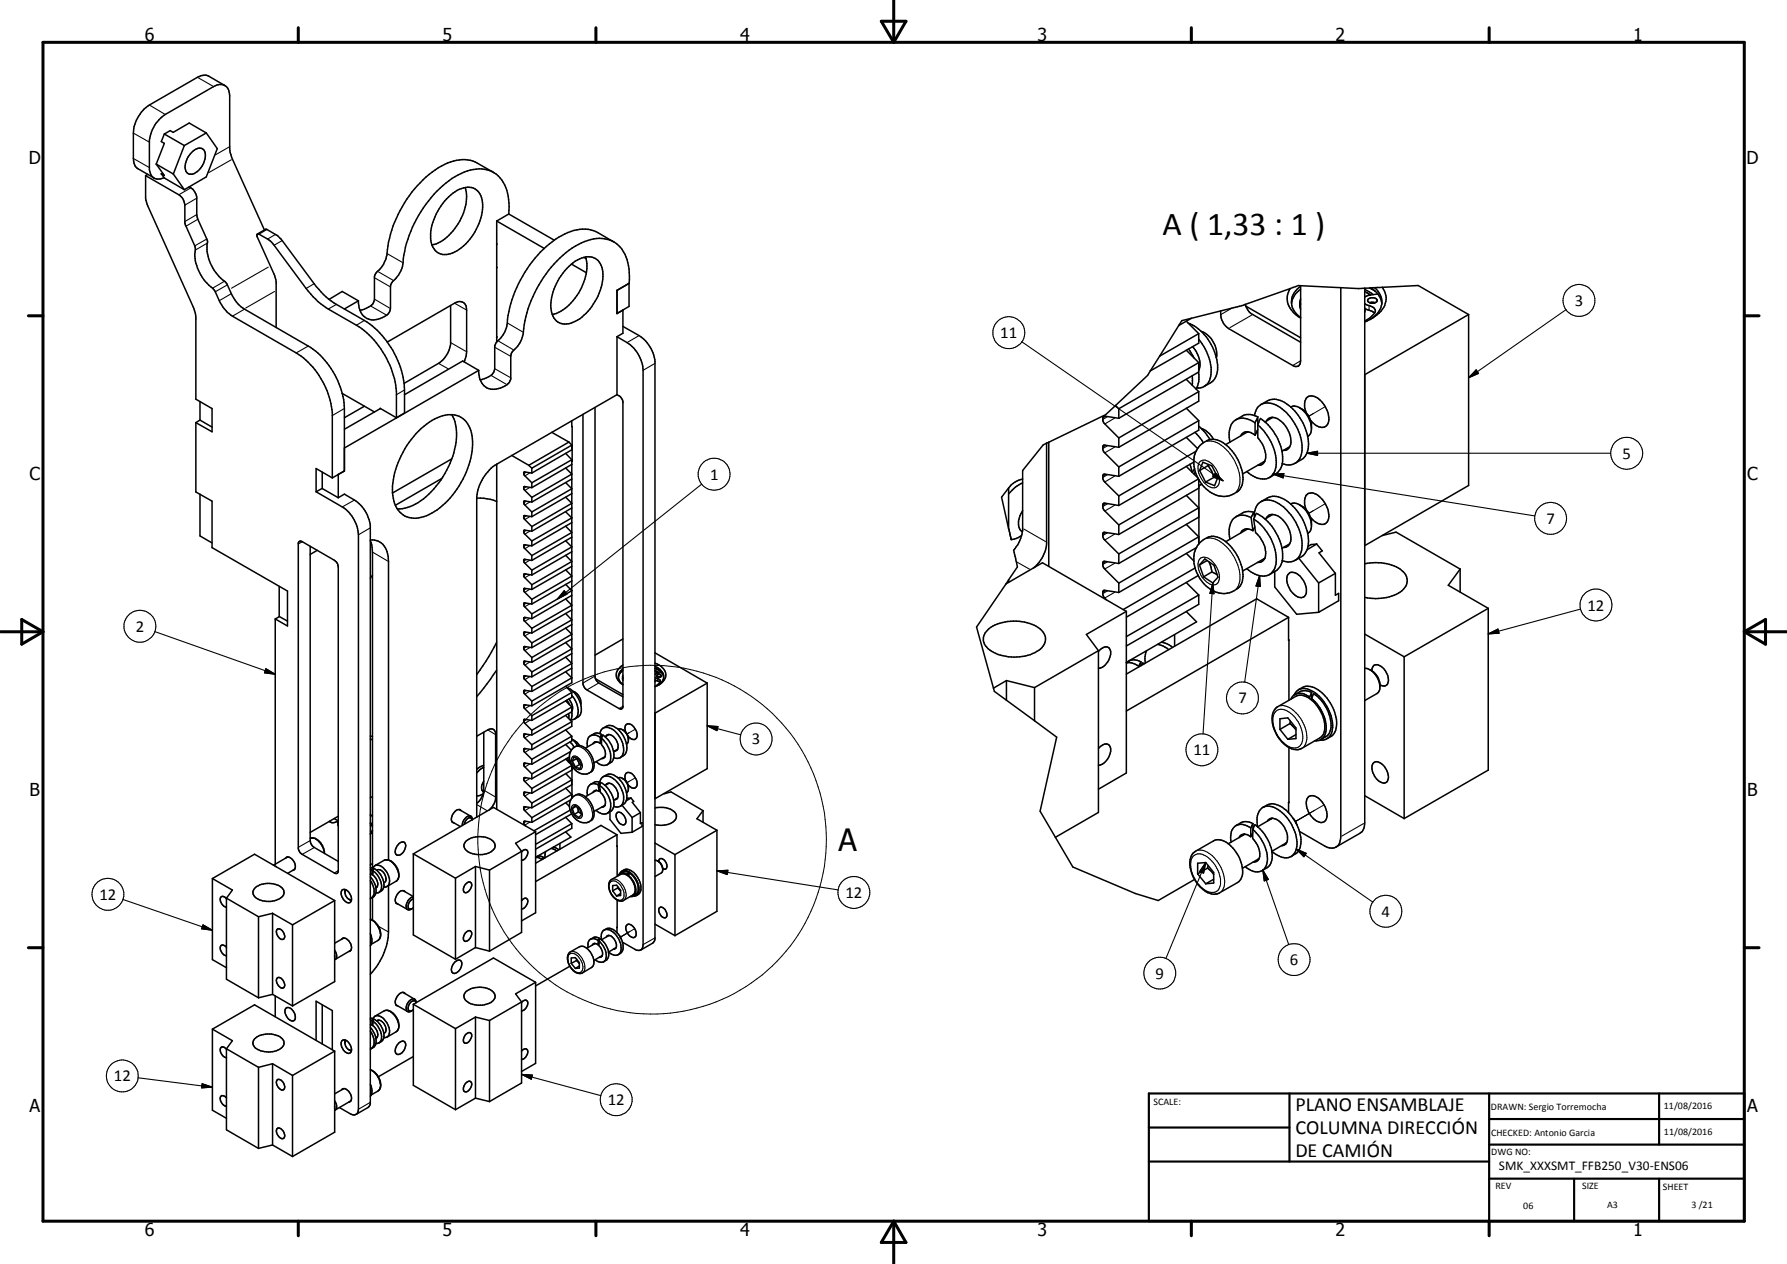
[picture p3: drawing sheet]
<svg xmlns="http://www.w3.org/2000/svg" width="420mm" height="297mm" viewBox="0 0 420 297" stroke-linecap="round" stroke-linejoin="round" font-family="sans-serif">
<defs><g id="words">
<text font-size="7.9" x="273.3" y="55.1">A ( 1,33 : 1 )</text>
<text font-size="7.2" x="197.1" y="199.9">A</text>
<g font-size="4.7">
<text x="304.6" y="261.1">PLANO ENSAMBLAJE</text>
<text x="304.6" y="266.5">COLUMNA DIRECCIÓN</text>
<text x="304.6" y="271.9">DE CAMIÓN</text>
</g>
<g font-size="4.2">
<text x="34" y="9.6">6</text>
<text x="104" y="9.6">5</text>
<text x="174" y="9.6">4</text>
<text x="244" y="9.6">3</text>
<text x="314" y="9.6">2</text>
<text x="384" y="9.6">1</text>
<text x="6.8" y="38.7">D</text>
<text x="410.6" y="38.7">D</text>
<text x="7" y="112.9">C</text>
<text x="410.8" y="112.9">C</text>
<text x="7" y="187.1">B</text>
<text x="410.8" y="187.1">B</text>
<text x="7" y="261.4">A</text>
<text x="410.8" y="261.4">A</text>
<text x="34" y="290.4">6</text>
<text x="104" y="290.4">5</text>
<text x="174" y="290.4">4</text>
<text x="244" y="290.4">3</text>
<text x="314" y="290.4">2</text>
<text x="384" y="290.4">1</text>
</g>
<g font-size="3.9">
<text x="370.3" y="71.9">3</text>
<text x="235.2" y="79.5">11</text>
<text x="381.5" y="107.8">5</text>
<text x="167" y="112.7">1</text>
<text x="363.6" y="123.1">7</text>
<text x="373.2" y="143.5">12</text>
<text x="32" y="148.5">2</text>
<text x="291.2" y="165.3">7</text>
<text x="176.8" y="174.9">3</text>
<text x="280.6" y="177.5">11</text>
<text x="23.4" y="211.5">12</text>
<text x="198.8" y="211">12</text>
<text x="324.9" y="215.4">4</text>
<text x="303.3" y="226.8">6</text>
<text x="271.7" y="230">9</text>
<text x="26.8" y="254.1">12</text>
<text x="142.9" y="259.7">12</text>
</g>
<text font-size="3.1" x="352.4" y="275">SMK_XXXSMT_FFB250_V30-ENS06</text>
<g font-size="2.4">
<text x="271.2" y="259.7">SCALE:</text>
<text x="350.6" y="260.8">DRAWN: Sergio Torremocha</text>
<text x="391.2" y="260.6">11/08/2016</text>
<text x="350.6" y="267">CHECKED: Antonio Garcia</text>
<text x="391.2" y="266.7">11/08/2016</text>
<text x="350.6" y="271.4">DWG NO:</text>
<text x="351.6" y="279.3">REV</text>
<text x="372" y="279.4">SIZE</text>
<text x="391" y="279.6">SHEET</text>
<text x="358.1" y="284.1">06</text>
<text x="377.9" y="283.8">A3</text>
<text x="397.7" y="283.8">3 /21</text>
</g>
</g></defs>
<g fill="none" stroke="#000" stroke-width=".24">
<path d="M311.6 95.5l-3.9 2.3 1.1-.6M311.6 118.4l-3.9 2.2 1.1-.6M149.4 171.4l-2 1.1 .6-.3M87.6 195.6l-.5-.3 .5 .3M149.4 182.8l-2 1.1 .6-.3M308 191.1l-3.4 2M311.3 189.1l-6.7 3.9M147.6 219.2l-1.7 1M148.1 218.9l-2.2 1.3M149.3 218.2l-3.4 2"/>
<circle cx="153.3" cy="197.3" r="41"/>
</g>
<g fill="none" stroke="#000" stroke-width=".35">
<path d="M36.7 38.6l1.9 2.6-.7-.3M36.7 38.6l4.1 2.3M38.6 31.5l-.7 1.8 .7 .4-1.9 4.9M38.6 31.5l4.7 2.7M43.3 34.2l-2.5 6.7M45 35.9a1.97 1.97 0 0 1 2.9-.7 3.9 3.9 0 0 1-1 4.6 2.28 2.28 0 0 1-2.8 .9 2.89 2.89 0 0 1-.1-3.4zM48.5 31.2l-4-2.3-3.8 2.2-.7-.4-1.4 .8M48.5 31.2l2.6 3.7-2.6 6.7-5.2 3M48.5 31.2l-5.2 3M52.9 20.1l-4.4-2.4a3.4 3.4 0 0 0-2.1 .5l-11.3 6.5a8.6 8.6 0 0 0-3.7 6.5v6a2.71 2.71 0 0 0 1.1 2.5l3.7 2.1M34.2 41.3l7.8 4.5a3.2 3.2 0 0 1 1.5 2.4v4.4l2.3 5.2 .2 .7a9.9 9.9 0 0 0 4.2 9.4l1.4 2.8a8.8 8.8 0 0 0 3 3.6l15 8.6a18.9 18.9 0 0 1 8.5 14v15.4M34.2 41.3v5.4l.4 1.3 10.8 24.1 .5 1.5 .1 .9v19.3l3.9 2.2v5.5l-3.9-2.2"/>
<path d="M34.7 41l-.5 .3M37.9 40.9h.5M37.9 40.9l.7 .9 4.7 2.8M38.6 41.8a2.2 2.2 0 0 1-3.5-1.9v-7a8.4 8.4 0 0 1 3.8-6l11.3-6.5a2.26 2.26 0 0 1 2.4-.4 2.26 2.26 0 0 1 1.4 2.1l.1 13.8 .5 1.5 7.6 16.7M40.8 40.9l2.5 3.7M44.5 43.9a3.4 3.4 0 0 1 1.8 2.4v4.7l2.5 5.7a10.2 10.2 0 0 0 4.2 9.6l1.4 2.7a8.1 8.1 0 0 0 3.1 3.6l15 8.7a18.8 18.8 0 0 1 8 11.2M60.5 55h.4l2 1.2 1 .7 8.1 10.9a17.3 17.3 0 0 0 5.2 4.8l6.6 3.8a21.2 21.2 0 0 1 9.4 15.6v6.2M60.5 55l2.1-1.1 2.8 1.6 1 1.1 7.5 10.1a17.6 17.6 0 0 0 5.2 4.8l6.6 3.8a20.9 20.9 0 0 1 9.4 16.4v5.4l-1.9 1.1M60.5 55v.7l3.9 8.7 .4 1.3 .1 11.3M105 46.8a6.7 6.7 0 0 1 5.9-2.7 4.1 4.1 0 0 1 2.6 4.6 13.1 13.1 0 0 1-7 10.7 3.5 3.5 0 0 1-5.3-3.4 13.6 13.6 0 0 1 3.8-9.2zM109.4 44.1a11.5 11.5 0 0 1-2.5 9.6 9.3 9.3 0 0 1-5.4 3.9M116 40.5l-3.7-2.1a7.8 7.8 0 0 0-7.8 .3 27 27 0 0 0-13.5 20.9 7.4 7.4 0 0 1-2.6 4.5l-.4 .9v5.5l-.2 .7-.5 .6-.7 .4-1 .5-1 .2"/>
<path d="M116.8 51.9l11.2 6.5M116.8 51.9v28.4M119.6 50.3a11.3 11.3 0 0 0-2.1-8.5 6.8 6.8 0 0 0-7.6-1.6 22.7 22.7 0 0 0-11.5 10.4 26.3 26.3 0 0 0-3.8 12 9.3 9.3 0 0 1-2.5 3.9l-.3 .7v5.3a2.61 2.61 0 0 1-1.9 2.1 3.6 3.6 0 0 1-3.9 .1 3.6 3.6 0 0 1-1.7-3.4v-.6M119.6 50.3l10.7 6.1M119.6 50.3l-2.8 1.6M144.3 56.9l-3.8-2.2a8.1 8.1 0 0 0-7.7 .3 26.6 26.6 0 0 0-12.4 15.4 32.7 32.7 0 0 0-1.4 6.7 8.8 8.8 0 0 1-2.4 3.5l-.3 .8v5.2a2.61 2.61 0 0 1-1.9 2.2l-1.5 .5M77.4 70.4l3.1-1.9 3.8 2.2M84.3 70.7l-3.3 1.9M105.9 71.8v9.1a6.6 6.6 0 0 1-2.8 4.5l-8.1 4.7M134.4 62.1l3.5 2M137.3 60.5l.5 .2M137.3 60.5a11.9 11.9 0 0 0-7.1 7.4 8.9 8.9 0 0 0-.3 6"/>
<path d="M137.3 60.5a3.4 3.4 0 0 1 4.4 3.3 13.1 13.1 0 0 1-6.5 11.7 3.5 3.5 0 0 1-5.3-1.6M137.7 60.4a9.3 9.3 0 0 1-1 7.2 11 11 0 0 1-6.8 6.3M145.1 79.1a10.3 10.3 0 0 1 4.5 3.5 8.4 8.4 0 0 1 1.6 4.4v135a1.16 1.16 0 0 1-.6 1.2 1.16 1.16 0 0 1-1.3-.1l-3-1.7M145.1 79.1v13.7M146.5 76.7l3.8 2.2a8.4 8.4 0 0 1 3.7 6v135.7l-.1 .5-.4 .5-2.8 1.7M146.5 72.9v5.4l-1.4 .8M147.9 66.6l-2.8 1.6v5.5l1.4-.8M147.9 66.6v5.4l-2.8 1.7M147.9 66.6a10.2 10.2 0 0 0-2.9-9.3 7.9 7.9 0 0 0-8.3-.2 26.8 26.8 0 0 0-13.3 18.3l-.1 .9a7.9 7.9 0 0 1-2.8 6.3l-.4 1-.1 5.6a4.4 4.4 0 0 1-4.2 2.3 3.7 3.7 0 0 1-3.2-3.9v-.6M277.1 76.5l-4.4 7.2M278.9 75.5l2.9 2.9M279.4 75.9a11.8 11.8 0 0 1 6.8 11.5l-.7 1.8a5.9 5.9 0 0 1-2.4 1.6"/>
<path d="M280.1 74.8l-2.2 .6-.8 1.1M280.1 74.8l-3 1.7M281.8 78.4v2.2l-11.3 6.6M281.8 78.4l-9.1 5.3M281.8 79.7a10.7 10.7 0 0 1 2.6 9.7 2.97 2.97 0 0 1-3.1 1.8M282.4 77.9a5.8 5.8 0 0 1 3.6 6.2M287 73.1l-6.9 1.7M292.8 71.5l-5.8 1.6M292.8 71.5l.1 .4M292.9 71.9l.5 1 .8 .8 11.6 6.7M292.9 71.9l12.9 7.5M303.3 67.8l-10.5 3.7"/>
<path d="M303.3 67.8a4.4 4.4 0 0 0 1 5.9l1.5 1M305.8 67.1l9.4 .5M305.8 67.1v17.7a1.14 1.14 0 0 1-.5 1.2 1.14 1.14 0 0 1-1.4-.1l-15-8.7a4.3 4.3 0 0 1-1.9-4.1M305.8 67.1h-.5l-2 .7M305.8 67.2a4.3 4.3 0 0 0 0 7.5M305.8 67.9a5.2 5.2 0 0 0-2.2 3.4M305.8 70.3l-.2 .8 .2 1.6M305.8 71.4l-.2 .7M315.2 67.6l5.7 .1M315.2 67.6v129a2.32 2.32 0 0 1-1.1 2.5 2.32 2.32 0 0 1-2.7-.3l-5.9-3.4M320.9 67.7v125.7a2.73 2.73 0 0 1-1.2 2.4l-5.6 3.3M320.9 68l2 1.2"/>
<path d="M320.9 68.5l.4 .2M320.9 72.5v.9M320.9 71.4l.7 .4a1.8 1.8 0 0 1 1.8 1.4l-.2 .4-1 1-1.3 .8M320.9 72.4l1.6 .7 .7 .5M321.3 68.7l.8 .6M321.3 68.7l.9 .6M321.6 70.4a1.39 1.39 0 0 1 2.2 .1l-.3 .5a1.47 1.47 0 0 1-1.9-.2zM322 67.7h-1.1M322 67.7l1.4 .8M322.1 71.2l.4-.2 .8 .2M322.4 67.6l-.4 .1M322.4 67.6a5.1 5.1 0 0 1 2.5 3.7"/>
<path d="M323.2 67.6h-.8M323.2 67.6a4.2 4.2 0 0 1-.5 7.1l-.6 .4M323.9 69.1l-2.1 .3-.9 .4M325 67.5l-1.8 .1M325 67.5l8.4-.4 11.9 6.8M325 67.5a4.5 4.5 0 0 1-1.2 6.5l-1 .7-1.9 1M345.3 73.9v40.2l-24.4 14.1M345.3 73.9l-24.4 14.2M46 99.3v16.3l3.9 2.2v10.9l17.7 10.2v8.2l-2.9-1.6M47 98.7l-1 .6M47 94.4v4.3M47 98.7l2.9 1.7"/>
<path d="M80.5 92.5l.3 1.4 .2 2.1v14.7M80.5 92.5l7.5 4.3M85.7 95.5l-4.7 2.7M89.4 96.1l3.8 2.1M89.4 96l-8.4 4.9M91 80.4l15.9-9.2a1.74 1.74 0 0 1 2-.1 1.74 1.74 0 0 1 .8 1.8v9.8l-.6 2.3M106.2 97.5a10.7 10.7 0 0 1 .7 8.1 20.4 20.4 0 0 1-9.8 13.2l-1.9 .6-1.8 .2M112.6 87l-31.6 18.3M112.6 87l-3.8-2.2-13.7 8M134.4 98.8v9.7M139.9 95.8v63.3l.1 .5M145.1 92.8l.8 .5 .6 1.1v71.8l-.4 .4-.6-.1-7.5-4.4-.7-.7-.2-.7v-63.3"/>
<path d="M145.1 92.8l-28.3 16.3M262.3 95.3l-2.3 2.2-13.4 6.4M262.3 95.3l.7 .8M263 98.3l-3.6-.5a1.41 1.41 0 0 0 .2 1.6l3.4 3.5M263 96.1v2.2M270.5 87.2l-.7 1-7.5 7.1M272.7 83.7l-2.2 3.5M278.9 82.3l2.9 2.9M278.9 89.2l2.9 2.8M278.9 95.9l2.9 2.9M279.4 82l1.3 2.1M280.3 88.3v2.3"/>
<path d="M280.4 81.4a5.7 5.7 0 0 1 1.4 5.6M281.8 87.5a5.6 5.6 0 0 1-.6 3.9M281.8 85.2l-18.8 10.9M281.8 85.2v2.2l-18.8 10.9M281.8 92v2.3l-18.8 10.8M281.8 98.8v2.3l-18.8 10.8M281.8 92l-18.8 10.9M281.8 98.8l-18.8 10.9M281.9 86.9l-.1 .1M295 97.7a3.1 3.1 0 0 1 4.5-2.7 12.1 12.1 0 0 1 6.6 10.8l-.5 1.9-1.1 1.2M295.1 99.4a3.9 3.9 0 0 0-4.7-.6 4.4 4.4 0 0 0-1.3 4.5l.1 .6M295.1 99.4v2.9"/>
<path d="M295.7 99.9v3a6 6 0 0 1 1.7 5.4l-.8 .9-.9 .1M295.7 99.9l.7-1.6a11.7 11.7 0 0 1 5 11.1l-.3 .8a4.9 4.9 0 0 1-2.6 2M295.7 98v1.8M295.7 98l-.6 1.4M295.7 99.9a11.4 11.4 0 0 1 4.2 10.3 3.1 3.1 0 0 1-4.8 1.9l-2-1.3M295.7 98a3.9 3.9 0 0 0-3.6-.3l-1.5 .9M296.5 95a4.6 4.6 0 0 1 6.5 .2l.5 .4M299.2 98.1a5.6 5.6 0 0 1 4.1 4.2 2.67 2.67 0 0 1-.9 3.5h-.6M299.2 98.1l-.8 .2-.6 .6M299.2 98.1l-1.8 1M303.5 95.6a13.1 13.1 0 0 1 4 7M303.5 95.6a2.75 2.75 0 0 1 3.2 1.2 6.4 6.4 0 0 1 1.6 3.7"/>
<path d="M305.5 95.8a4.8 4.8 0 0 1 2.4 6.4l-.4 .4M307.1 96.9a2.82 2.82 0 0 1 .7-3.8 3.9 3.9 0 0 1 3.8 2.4 3.9 3.9 0 0 1 .3 4.6 2.57 2.57 0 0 1-3.5-1l-.3-.3M47 116.1v9.8l2.9 1.7M74.3 115.6l6.2 3.5a8.4 8.4 0 0 1 3.8 6.5v135a1.16 1.16 0 0 1-.6 1.3 1.16 1.16 0 0 1-1.3-.2l-2.6-1.4M75.8 114.8l-1.5 .8M75.8 111v3.8l3.7 2.2M78.1 112.3l-3.8-2.2v5.5M79.5 117l1.5-.9 2.3 1.4a8.4 8.4 0 0 1 3.8 6.1v135.7l-.4 .8-3 1.8M80.9 110.7h.1M81 110.7l-2.9 1.6M81 110.7l-1.5 .8v5.5M97.8 101.9a11.6 11.6 0 0 1 8.6-4.4 5.2 5.2 0 0 1 4.6 4.9 20.1 20.1 0 0 1-8.2 17.4 7.9 7.9 0 0 1-7.6 1.5 6.2 6.2 0 0 1-2.9-5.5 20.9 20.9 0 0 1 5.5-13.9z"/>
<path d="M103.9 112.4l-10.9 6.3M106.2 107.8l-13.9 8.1M112.1 117.1l3.2 .2 1.4 .5M116.8 109.1v81.1M116.8 109.1a10.4 10.4 0 0 0-4.7 7.6v75.4M120.3 107l4 2.3M124.3 109.3l.7 .7M125 114.6l-1.6-.3-.3 .2 .2 .6 1.7 1.8M125 110v1.2M125 113.5v1.1M125 116.9v1.1M125 111.2l-1.6-.3-.3 .1 .2 .7 1.7 1.8"/>
<path d="M125 118l-1.6-.3-.3 .2 .2 .6 1.7 1.8M129.7 101.6l4.1 2.3M133 106.6l1.4 1.4M133 110l1.4 1.4-9.4 5.5M133 113.4l1.4 1.5-9.4 5.4M133 116.8l1.4 1.5-9.4 5.4M133.8 103.9l-9.5 5.4M133.8 103.9l.6 .7M134.4 104.6v1.1l-9.4 5.5M134.4 108v52.4l-9.4 5.5M134.4 108.4h.1M134.4 104.6l-9.4 5.4"/>
<path d="M134.4 109.1l-9.4 5.5M134.4 108l-9.4 5.5M134.4 112.6l-9.4 5.4M134.4 116l-9.4 5.4M134.4 119.4l-9.4 5.4M237.1 114.7l-1.6 2.1 1.6 7.4M237.1 114.7v9.5M240.4 112.6l-1.7 .7-.9 .6-.7 .8M240.4 113.5l-1.7 1-1.6 1.6M240.4 120a4 4 0 0 0-.3 4.7l.3 .2M246.1 104.1l-.8 .5-4.9 6v14a8.7 8.7 0 0 1-2.1 4.7l.9 3.9-2.1 3.1M246.1 104.1v23.7a8.3 8.3 0 0 1-3.1 5.7"/>
<path d="M246.6 103.9l-.5 .2M246.6 103.9v29.2M263 105.1l-3.6-.5a1.45 1.45 0 0 0 .2 1.7l3.4 3.4M263 111.9l-3.3-.5-.3 .2a1.53 1.53 0 0 0 .3 1.7l3.3 3.2M263 118.8l-3.3-.6-.3 .2a1.46 1.46 0 0 0 .2 1.5l3.4 3.5M263 102.9v2.2M263 109.7v2.2M263 116.5v2.3M278.9 102.8l2.7 2.6M278.9 109.6l2.7 2.7M278.9 116.4l2.9 2.9M279.8 109.1l.4 1.8"/>
<path d="M280.7 108.6l-17.7 10.2M280.9 110.2l-.6 .8M281 101.6l1.2 1.4 .7 1.1M281 110.9l-.3 .5M281.2 106l-18.2 10.5M281.8 112.6l-18.8 10.8M281.8 114.3h.1M281.8 112.6v2.1l-18.8 10.9M281.8 119.3v2.2l-18.8 10.9M281.8 119.3l-18.8 10.9M281.8 100.2l1.7 1.6 1 1.5M281.9 114.3v13.5"/>
<path d="M281.9 114.3l-.1 .1M282.1 110.6l1.4 2.7M282.1 110.6l.7-2 2.1 .9 1.4 2.7-.7 1.9-2.1-.8M282.4 100.7l1.1 .5 1 .8 .8 1.3M282.6 113.8l-.8 .2M284 109.4l.9 1.3 .5 1.5M284 109.4l-1.9 1.2M284.2 109.2l-.2 .2M285.3 103.3a8.1 8.1 0 0 1 5.8 4.8 8.5 8.5 0 0 1 .9 6 4.4 4.4 0 0 1-3.3 2.5 6.7 6.7 0 0 1-7.1-4.3 6.5 6.5 0 0 1 .3-7.4l.9-.8 1.7-.8M285.3 103.3h-.8M285.4 112.2l.9 .2M285.4 112.2l-1.9 1.1"/>
<path d="M293.3 101.5l-.1 .1M293.4 101.5l-5.2 3M295.1 102.3a2.19 2.19 0 0 0-3.1-.4l-.3 .5M295.7 100.9l-.6 1.4M296.5 117.9a6.1 6.1 0 0 1 2.7-1.3 6.1 6.1 0 0 1 4.3 1.8M297.2 108.5h.1M297.4 108.4l-5.2 3M303.2 105l-1.8 1M303.5 118.4a2.25 2.25 0 0 1 2.5 .6 6.4 6.4 0 0 1 2.3 4.3M303.5 118.4a12.8 12.8 0 0 1 4 6.9M304.5 108.9l-1.2 .4-1.8-.3M305.5 118.6a4.8 4.8 0 0 1 2.4 6.4l-.4 .3"/>
<path d="M307.1 119.8a3 3 0 0 1 .4-3.8 3.2 3.2 0 0 1 3.6 1.6 4.8 4.8 0 0 1 .9 5.1 2.15 2.15 0 0 1-3.2-.4l-.7-.7M307.5 102.6a4.9 4.9 0 0 1-1.1 5.2l-1.9 1.1M65.6 137.8v7.1l2 1.1M70.3 127.3l.2-.1 .6 .1 7.5 4.4 .6 .4 .3 1v71.7l-.3 .5-.6-.2-7.5-4.3-.6-.5-.4-.9v-71.8zM72.9 128.4v69.1l.2 .7 .8 .9 5.6 3.3M74.6 129.3l-1.7 1M87.1 126.9a3.8 3.8 0 0 1 4.2 3.8v71.4M87.1 127.1l.3 1 .2 1.7v74.2M87.6 135.2l-.5 .7M125 120.3v1.1M125 123.7v1.1M125 127.1v1.2"/>
<path d="M125 130.6v1.1M125 134v1.1M125 137.4v1.1M125 121.4l-1.6-.2-.3 .1 .2 .7 1.7 1.7M125 124.8l-1.6-.2-.3 .1 .2 .7 1.7 1.7M125 128.3l-1.6-.3-.3 .1 .2 .7 1.7 1.8M125 131.7l-1.6-.3-.3 .2 .2 .6 1.7 1.8M125 135.1l-1.6-.3-.3 .2 .2 .6 1.7 1.8M125 138.5l-1.6-.2-.3 .1 .2 .7 1.7 1.7M133 120.3l1.4 1.4-9.4 5.4M133 123.7l1.4 1.4-9.4 5.5M133 127.1l1.4 1.4-9.4 5.5"/>
<path d="M133 130.5l1.4 1.5-9.4 5.4M133 133.9l1.4 1.5-9.4 5.4M133 137.3l1.4 1.5-9.4 5.5M134.4 122.8l-9.4 5.5M134.4 126.2l-9.4 5.5M134.4 129.7l-9.4 5.4M134.4 133.1l-9.4 5.4M134.4 136.5l-9.4 5.4M134.4 139.9l-9.4 5.5M236.5 137.2l-6.9 10.2 4.2 15.1 9.4 6.9M236.5 137.2l8.6-5 19.7 11.5M237.1 136.3l-.6 .9"/>
<path d="M237.1 136.3v.5M237.1 124.2l.7 2.6 1.2-.3 1.2-.6M263 139.2l-3.4-.5a1.49 1.49 0 0 0 .5 2.3M263 125.6l-3.3-.5h-.3l-.1 .3v.7l.3 .6 3.4 3.5M263 132.4l-3.6-.4a1.5 1.5 0 0 0 .3 1.7l3.3 3.3M263 123.4v2.2M263 130.2v2.2M263 137v2.2M278.9 123.2l2.9 3M278.9 130l1.8 1.8M278.9 136.9l2.9 2.9M281 133.5l-16.9 9.8"/>
<path d="M281.3 128.7l-18.3 10.5M281.7 135.3l-16.9 9.7M281.8 126.2v1.6M281.8 139.8v2.2l-17 9.8M281.8 126.2l-18.8 10.8M281.8 139.8l-17 9.8M281.9 127.7a4 4 0 0 1 5.7-.9 10.5 10.5 0 0 1 4.5 9.7 4 4 0 0 1-3.4 2.9 6.7 6.7 0 0 1-7.1-4.4 6.5 6.5 0 0 1 .3-7.3zM282 132.8l1.3-1.4 2.1 1.4 1 2.8-1.3 1.4-2.1-1.4M282 132.8l1 2.8M283.8 131.7l-1.8 1.1M284.3 132l.6 2.4M284.9 134.4l-1.9 1.2"/>
<path d="M284.9 134.4l1.3 .6M293.3 124.3l-1 .3-.6 .7M293.3 124.3l1.3 .4M293.3 124.3l-.1 .1M293.4 124.3l-5.2 3M294.2 121.6l.4 3.1M294.2 121.6a3.2 3.2 0 0 0-3.5-.2 3.2 3.2 0 0 0-1.7 3l.2 2.3M294.8 122l.4 3.2a6.7 6.7 0 0 1 2.3 4.1l.1 .8-.2 1.1M294.8 122l.6-1.4a11.6 11.6 0 0 1 6.1 11.1M294.8 122a11.5 11.5 0 0 1 5.1 11.1 3.1 3.1 0 0 1-4.8 1.8l-2-1.3M294.8 120.4l.2 1.1M294.8 120.4l-.6 1.2"/>
<path d="M294.8 120.4l-1.7-.2a5.1 5.1 0 0 0-2.5 1.2M294.9 121a3.3 3.3 0 0 1 1.5-3.1 3.3 3.3 0 0 1 3.4 0 11.9 11.9 0 0 1 6.3 11.3 3.1 3.1 0 0 1-4.6 2.5M295.1 123.8l-.5 .9M297.2 131.3h.1M297.4 131.2l-.8 .8-.9 .2M297.4 131.2l-5.2 3M299.2 120.9l-.8 .2-.6 .7M299.2 120.9a5.7 5.7 0 0 1 4.2 4.7l.1 1.2-.3 1M299.2 120.9l-1.8 1.1M299.7 134.3v3.6l5.2 6.5 5.1-.5M301.5 131.7a4.2 4.2 0 0 1-3 3.3M302.8 135a1.66 1.66 0 0 1 2.6 .2 4.5 4.5 0 0 1 1.6 4.5 1.49 1.49 0 0 1-2.5 .2 4.5 4.5 0 0 1-1.7-4.9z"/>
<path d="M303.2 127.8l-.6 .6-.8 .3M303.2 127.8l-1.8 1.1M305.4 131.2l4.6 5.8M307.5 125.3a5.3 5.3 0 0 1-1.1 5.3l-1.9 1.1M309.6 127.8l-1.3 .2-.8 .4M309.6 127.8l1.3 1.7-.8 .4 3.9 4.8M309.6 127.8l-2.2 1.4M310 137v6.9M314 134.7v5.2l.7-.5v1.8l-4.7 2.7M314 134.7l-4 2.3M320.9 132.5a10.3 10.3 0 0 1 9.1 1.9 3 3 0 0 1-1.2 5 11.8 11.8 0 0 1-7.9 1M325 125.9l3.2-.8 15.1 8.6"/>
<path d="M343.3 133.7l-2.8 3.8 9.4 5.5M343.3 133.7v5.4M64.7 145.5v57.6M65.7 144.9l-1 .6M116.8 157.5l-1.5 2.1-3.2 4.1M116.8 150.9l-2.6 4.5-2.1 3.1M125 140.8v1.1M125 144.3v1.1M125 147.7v1.1M125 151.1v1.1M125 154.5v1.1M125 157.9v1.1"/>
<path d="M125 141.9l-1.6-.2-.3 .1 .2 .7 1.7 1.8M125 145.4l-1.6-.3-.3 .1 .2 .7 1.7 1.8M125 148.8l-1.6-.3-.3 .1 .2 .8 1.7 1.7M125 152.2l-1.6-.3-.3 .2 .2 .6 1.7 1.8M125 155.6l-1.6-.2-.3 .1 .2 .7 1.7 1.7M125 159l-1.6-.2-.3 .1 .2 .7 1.7 1.7M133 140.8l1.4 1.4-9.4 5.5M133 144.2l1.4 1.5-9.4 5.4M133 147.6l1.4 1.5-9.4 5.4M133 151l1.4 1.5-9.4 5.4M133 154.4l1.4 1.5-9.4 5.4M133 157.9l1.4 1.4-9.4 5.5"/>
<path d="M134.4 143.3l-9.4 5.5M134.4 146.8l-9.4 5.4M134.4 150.2l-9.4 5.4M134.4 153.6l-9.4 5.4M134.4 157l-9.4 5.5M140 159.6l.8 .9 5.7 3.2M140 159.5l6.5 3.7M146.5 156.3a2.45 2.45 0 0 0-1.6 2.3 2.45 2.45 0 0 0 1.6 2.3l-.3-.3a1.99 1.99 0 0 1-.8-1.7M146.5 157.1l-.3 .3a1.99 1.99 0 0 0-.8 1.5M146.5 157.5l-1.1 1.4M146.5 150.2l-6.6 3.8M146.5 158.7v1.2"/>
<path d="M146.5 159.2l-.1 .4M154 155.8a2.86 2.86 0 0 1 2.4 3.6l-1.1 1.3-1.3 .7M154 156.6a2.39 2.39 0 0 1 1.6 3.7l-.9 .8M154 157a2.78 2.78 0 0 1 2 2.2M154 157.1l1.3 .7M154 157.5l1 .7M154 153.4l12.3 7.1M154 157.8l.7 .4M154 159.2l.3 .2a.72 .72 0 0 1 .9 .9M154 159.8l1.2 .5M154 159.8v.4M154.3 157.9l.4 .3"/>
<path d="M154.5 158.7a.49 .49 0 0 1 .6-.3 .49 .49 0 0 1 .3 .6 .51 .51 0 0 1-.6 .2 .51 .51 0 0 1-.3-.5zM154.6 159.1h.7M154.7 158.2l-.7 .3M155.6 158.1l-.9 .1M232.2 148a10.5 10.5 0 0 1 11-1.1 3.7 3.7 0 0 1 2.6 3.8 4.9 4.9 0 0 1-3.5 3.1 10.9 10.9 0 0 1-10-1.4 2.77 2.77 0 0 1-.1-4.4zM236.6 159.9l-3 1.8M236.6 159.9l6.6 1.7M236.6 159.9v4.6M258.3 152.9v38l-10.2 5.9M258.3 153.1a1.97 1.97 0 0 1 2.3-.9l.2 .1a3.4 3.4 0 0 1-1.1 4.2l-.6 .3-.8 .2M258.3 152.9l-15.1 8.7M264.8 143.7l-9.4 5.4 2.9 3.8"/>
<path d="M264.8 143.7v38l-6.5 3.8M264.8 155.8h1.4l1.5 .8M267.7 156.6v.1M268.3 155.5v1M268.3 155.5l-.6 1.1M268.3 155.5a2.96 2.96 0 0 0-3.5 .2M269 156l-.3-.2-.2 .5M269.6 153l-.4 1.3 .1 1.5M272.1 151.4l1.4 .4 1.3 .9M273.1 150.9l1.3 .4 1.3 .8M276.2 149.1v2.7M278.9 143.7l2.4 2.4-16.5 9.6"/>
<path d="M303 150.4l.1 14.2M303 145.1l-38.2 22M303 145.1l-7.5-4.4-30.7 17.7M303 145.1l.1 5.4M320.9 149l9.2 5.3M320.9 157.1a3.9 3.9 0 0 1 3.4 3.2l.1 .8M322.1 157.4a4.2 4.2 0 0 1 2.3 3.2 2.43 2.43 0 0 1-.3 2l-.3 .4-2.9 1.6M322.6 157.6a1.16 1.16 0 0 1 .5-1.3 1.16 1.16 0 0 1 1.4 .2 3.6 3.6 0 0 1 1.6 4.4l-.6 .3-1.1-.3M330.1 154.3v38.1M349.9 143v38l-19.8 11.4M349.9 143l-19.8 11.3M87.1 173.7l.5 .2"/>
<path d="M87.1 173l.5 .1M112.1 173l2.6-1.5a1.12 1.12 0 0 1 1.2-.2 1.12 1.12 0 0 1 .6 1v15.3a4.4 4.4 0 0 1-1.5 2.8M113.7 172.1v13.6a4.8 4.8 0 0 1-1.6 3.1M113.7 179.9l-1 .4-.6 .5M125 161.3v1.2M125 164.8v1.1M125 168.2v1.1M125 171.6v1.1M125 175v1.1M125 178.4v1.2M125 162.5l-1.6-.3-.3 .1 .2 .7 1.7 1.8M125 165.9l-1.6-.3-.3 .2 .2 .6 1.7 1.8"/>
<path d="M125 169.3l-1.6-.3-.3 .2 .2 .6 1.7 1.8M125 172.7l-1.6-.2-.3 .1 .2 .7 1.7 1.7M125 176.1l-1.6-.2-.3 .1 .2 .7 1.7 1.7M125 179.6l-1.6-.3-.3 .2 .2 .6 1.7 1.8M133 161.3l1.4 1.4M133 164.7l1.4 1.5M133 168.1l1.4 1.5M133 171.5l1.4 1.5M133 175l1.3 1.3M133 178.4l1.4 1.3M133.3 161.5a5.7 5.7 0 0 1 3.3 4.1M133.3 164.5l.6 1.1"/>
<path d="M133.4 178.1l.3 1 .3-.4M133.7 167.7v1.1M133.8 164.3a2.9 2.9 0 0 1 .6 2.7h.1M133.9 177.9l-8.9 5.1M134 174.4l1 1.2M134.1 179l-.2 .3M134.1 176.7a2.14 2.14 0 0 1 3.7-.7 4.6 4.6 0 0 1 1.5 5.1 2.76 2.76 0 0 1-4.4-.5l-.9-1.9M134.1 176.6l-9.1 5.3M134.1 176.7l-.2 .8 .1 1.2M134.4 167.3v1.4l-.3 .6M134.4 162.7v1.2l-9.4 5.4M134.4 166.2v1.1"/>
<path d="M134.4 169.6v1.1l-9.4 5.4M134.4 173v1.1l-9.4 5.5M134.4 179.9v1.1l-9.4 5.4M134.4 162.7l-9.4 5.5M134.4 167.3l-9.4 5.4M134.4 166.2l-9.4 5.4M134.4 169.6l-9.4 5.4M134.4 173l-9.4 5.4M134.4 179.9l-9.4 5.4M134.4 163.4a4.8 4.8 0 0 1 1.3 5l-.6 .6-.9 .2M134.4 173.7l.4 .2M134.6 178.9l.7 1.4"/>
<path d="M134.6 178.9l.3-1 1.1 .4 .7 1.4-.4 .9-1-.3M134.8 173.9l.9 .6 .5 .7M134.8 162.5a2.97 2.97 0 0 1 1.8 3.1M134.8 173.9l1 1.3M135.5 178.3l.8 1.4M135.5 178.3l-.9 .6M135.6 178.2l-.1 .1M136.3 179.7h.4M136.3 179.7l-1 .6M136.6 165.6a2.54 2.54 0 0 1-1.5 3.4M140.2 179a1.95 1.95 0 0 0 3.3-.1 5.5 5.5 0 0 0-2.1-5.4l.4-.8a5.5 5.5 0 0 1 2.3 5.9 1.84 1.84 0 0 1-1.3 1.1M140.2 174.3v.1"/>
<path d="M140.2 174.3l-2.6 1.5M141.1 173.3v1.4M141.1 173.3a1.77 1.77 0 0 0-2.1-.5 1.77 1.77 0 0 0-1 1.9l.1 .9M141.1 174.7a1.1 1.1 0 0 0-1.7 .1M141.4 172.6v2.4a3.1 3.1 0 0 1 .9 2.8M141.4 174l-.3 .7M141.4 172.6l-.3 .7M141.4 172.6a1.99 1.99 0 0 0-2.6 .3M141.8 171.1a2.52 2.52 0 0 1 3.6 .4 5.1 5.1 0 0 1 1.6 5.7l-1.2 .9M141.8 171.1a3.2 3.2 0 0 1 3.8 1.9 4 4 0 0 1 .4 4.8l-.2 .3M141.8 171.1l-.4 .4-.4 .9M142.2 177.8h.1"/>
<path d="M142.3 177.8l-.5 .4-.4 .1M142.3 177.8l-2.7 1.5M142.4 173a1.31 1.31 0 0 1 2.2 .5 2.56 2.56 0 0 1 .5 2.8l-.6 .2M143.2 172.6l-.9 .5M144.3 178.1l.7 .1 .8-.1M145.2 176.1l-.9 .5M145.3 171.4a1.66 1.66 0 0 1 2.1 1.1l.1 .3a1.97 1.97 0 0 1 0 1.9l-.2 .2M146.3 171.5a2.56 2.56 0 0 1 1.5 2.4M147.1 172.1l-.1-.4a1.02 1.02 0 0 1 0-1.1 1.02 1.02 0 0 1 1-.5 2.63 2.63 0 0 1 1.6 3.4 1.34 1.34 0 0 1-2-.5M155.2 160.3l-1.2 1M166.3 160.5l-12.3 7.1M166.3 160.5v20.1l-12.3 7.1"/>
<path d="M243.2 169.4l5.2 3.8-3.9 17.4 7.8 13.2 14.6 6.2 5.4 1.6 8.6-4.9M243.2 161.6v7.8M258.3 175.9a1.84 1.84 0 0 1 2.3-.9l.2 .1a3.4 3.4 0 0 1-1.1 4.1l-.6 .4-.8 .2M300 166.4l4.7-2.8a3.6 3.6 0 0 1 4.1 1.3 7.9 7.9 0 0 1 2.4 7.5l-.6 .8-4.5 2.7a3.1 3.1 0 0 1-3.6-.5 8.1 8.1 0 0 1-3.3-7.8zM300.9 171.4v-2.5l1.9-.2 1.9 2.4v2.5l-1.9 .1M300.9 171.4l1.9 2.3M303.1 175.7l-.1 12.9M303.3 170.1l1.4 1.4M303.3 170.1l-2.4 1.3M303.4 169.5l-.1 .6M304.2 163.3a2.73 2.73 0 0 1 4.1-1 9.9 9.9 0 0 1 4.9 9.5 2.53 2.53 0 0 1-2.8 2.1M304.7 172.6l-1.9 1.1"/>
<path d="M305.3 162.1a4 4 0 0 1 5.5 .7 9.6 9.6 0 0 1 3.3 8.8l-.4 .7a3.3 3.3 0 0 1-1.8 1.3M307.9 163.8v.4M307.9 163.8a2.74 2.74 0 0 0-4.4 .5M308.4 162.7l-.5 1.1M308.4 162.7v1.8M308.4 162.7a3.1 3.1 0 0 0-2.8-.1l-1.2 .6M308.9 163a9.3 9.3 0 0 1 4 8.4l-.7 1.3-1.7 1.1a3.2 3.2 0 0 0 1.3-3.2 10 10 0 0 0-3.4-6.5zM310.5 173.8l-1.4 .3M322.8 179.5a1.6 1.6 0 0 1 2.5 .4 3 3 0 0 1 .7 4 2.3 2.3 0 0 1-2.8-1.5 3.2 3.2 0 0 1-.4-2.9zM72.9 197a3.1 3.1 0 0 1 3.3 2.9l.1 .7M77.4 193l.4 .2M78.6 192.4l.9 .5"/>
<path d="M79.5 192.9a1.44 1.44 0 0 1-2 .1M79.5 191.8l-6.6 3.8M79.5 193.9v.2M79.5 192.7v1M87.1 191.5l.5 .3M87.1 191.6h.2M87.1 193.9l.5 .2M87.1 193.5h.2zM87.4 193.6l.2 .2M87.6 187.2l-.5 .3M87.6 195.3l-.5 .8M87.6 195.1l-.5 .8"/>
<path d="M93.8 198.2a.9 .9 0 0 1 1.3-.2 .9 .9 0 0 1 .2 1.3 1.59 1.59 0 0 1-2.2 1.5 2.16 2.16 0 0 1 .7-2.6zM106.3 193.1l.5 .3M106.3 193.1l1.9 1.1M108 190.2l2.7 1.6M108.4 190.5a1.11 1.11 0 0 0-1.7 .6l-.4 .5a1.62 1.62 0 0 0 0 1.5M109.2 193.7a1.34 1.34 0 0 1 1.7-1.4l.1 .4a.75 .75 0 0 0-.3-.9 .75 .75 0 0 0-1 .2 2.79 2.79 0 0 0-1 2M109.6 197.6a4.9 4.9 0 0 1 6.7 .6 1.87 1.87 0 0 1-1.6 2.3 4.9 4.9 0 0 1-5.4-1.1l-.2-.5v-.5zM113.6 186.6l-.8 .3-.7 .1M113.7 183.6a1.92 1.92 0 0 0-.1 2.5h.1M113.7 180.3l-.9 .5-.7 .9M125 181.9v1.1M125 185.3v1.1"/>
<path d="M125 188.7v1.1M125 192.2v1.1M125 183l-1.6-.3-.3 .2 .2 .6 1.7 1.8M125 186.4l-1.6-.3-.3 .2 .2 .6 1.7 1.8M125 189.8l-1.6-.2-.3 .1 .2 .7 1.7 1.8M125 193.3l-1.7-.3-.2 .5 .5 .6M125.9 195.5l-4.7 2.7 1.4 1.9M125.9 195.5v19l-3.3 1.9M125.9 195.5l-9.9-5.8-18.8 11M129.6 199.4l1.3 .6M130.1 199.1l1.3 .6M131.6 198.2v1.4"/>
<path d="M133 195.5l1.2 1.2-8.3 4.8 .7-.3 1.1 .2M133 181.8l1.4 1.5M133 185.2l1.4 1.5M133 188.6l.9 .9M133 192.1l1.4 1.4M134.1 190.4l-8.6 4.8M134.2 188l-9.2 5.3M134.4 191.3l-8.5 4.8M134.4 180.7l.1 6.8M134.4 183.3v1.1l-9.4 5.4M134.4 186.7v.8M134.4 193.5v1.1l-8.5 5"/>
<path d="M134.4 183.3l-9.4 5.4M134.4 186.7l-9.4 5.5M134.4 193.5l-8.5 4.9M134.6 190l.4 1.4M134.6 190l.6-.7 1.1 .7 .4 1.4-.6 .7-1.1-.7M134.7 187.3a1.98 1.98 0 0 1 3.1 .2 4.6 4.6 0 0 1 1.5 5 2.76 2.76 0 0 1-4.4-.4 3.6 3.6 0 0 1-.2-4.8zM134.9 180.5l-.5 .1M135.5 189.5l-.9 .5M135.7 189.7l.3 1.1M136 190.8l-1 .6M136 190.8l.6 .3M140.2 185.7l-.4 .1-.4 .4"/>
<path d="M140.2 185.7l.7 .3M140.2 185.7v.1M140.2 185.8l-2.6 1.4M140.6 184.4l.3 1.6M140.6 184.4a1.69 1.69 0 0 0-1.9 0 1.69 1.69 0 0 0-.7 1.8l.1 .8M141 184.6l.2 1.6a3.1 3.1 0 0 1 1.1 3M141 184.6l.3-.7 1 .7M141 183.8v.6M141 183.8l-.4 .6M141 184.6a5.5 5.5 0 0 1 2.3 6 1.83 1.83 0 0 1-2.8 .1l-.3-.3M141 183.8l-.9-.1-1.3 .6M141 184.1a1.66 1.66 0 0 1 .9-1.6 1.66 1.66 0 0 1 1.8 .2 5.6 5.6 0 0 1 2.7 6.1l-.6 .7"/>
<path d="M141.1 185.5l-.2 .5M141.8 182.5a2.52 2.52 0 0 1 3.6 .4 5.1 5.1 0 0 1 1.6 5.7l-1.2 .9M142.2 189.3h.1M142.3 184.6a5.5 5.5 0 0 1 1.8 5.4l-.3 .5-1 .6M142.3 189.2l-.5 .5h-.4M142.3 189.2l-2.7 1.5M142.4 184.4a1.31 1.31 0 0 1 2.2 .6 2.56 2.56 0 0 1 .5 2.7l-.6 .3M143.2 184.1l-.9 .5M143.4 190.8v1.8l2.6 3.2 2.6-.2M144.3 189.5l.7 .2 .8-.2M145 191.1a1.09 1.09 0 0 1 1.7 .5l.3 .6a1.24 1.24 0 0 1-.2 1.6 1.87 1.87 0 0 1-1.9-2.2zM145.1 198.8v7.2"/>
<path d="M145.1 196.2v2.7M145.1 196.2l-3.8-2.2-15.4 8.9M145.1 196.2l-19.2 11M145.2 187.5l-.9 .5M145.3 182.8a1.66 1.66 0 0 1 2.1 1.1l.1 .4a1.97 1.97 0 0 1 0 1.8l-.2 .2M146.3 189.2l2.3 2.9M146.3 182.9a2.56 2.56 0 0 1 1.5 2.4M147.1 183.5l-.1-.3a1.02 1.02 0 0 1 0-1.2 1.02 1.02 0 0 1 1-.4 2.63 2.63 0 0 1 1.6 3.4l-.3 .2h-.7l-1-.8M148.4 187.5l-1 .3M148.4 187.5l.6 .8-.3 .3 1.9 2.4M148.4 187.5l-1.1 .7M148.6 192.1v3.5"/>
<path d="M150.6 191v2.5l.3-.2v.9l-2.3 1.4M150.6 191l-2 1.1M154 189.9a4.5 4.5 0 0 1 5 1.5 2.07 2.07 0 0 1-1.9 2.3l-1.7 .3-1.4-.2M154 198.1l4.7 2.7M156.1 186.6l1.7-.5 7.5 4.4M165.3 190.5l-1.4 1.9 4.7 2.7M165.3 190.5v2.7M168.6 195.1v19.1l-9.9 5.7M168.6 195.1l-9.9 5.7M290.6 194a3.5 3.5 0 0 0-1.1 3.9M290.6 194a3.1 3.1 0 0 1 3.5 .6M292.5 196l-.1 .2"/>
<path d="M292.7 196l-3.9 2.3M294.1 194.6v2M294.1 196.6a1.65 1.65 0 0 0-2.8 .2M294.5 194.9v2.2a4.6 4.6 0 0 1 1.4 5l-.7 .4-.5 .1M294.5 194.9l.6-1.1a8.8 8.8 0 0 1 3.8 8.8l-.8 1.2-1.4 .8M294.5 195.7l-.4 .9M294.5 194.9a8.9 8.9 0 0 1 3.3 8.3l-.5 1-.6 .4M294.6 193.5l-.5 1.1M294.6 193.5v1.4M294.6 193.5a3 3 0 0 0-2.9-.2l-1.1 .7M296.9 189.7a4.1 4.1 0 0 0-1.2 4.6l3.5-2M296.9 189.7a4.6 4.6 0 0 1 5 1.7 9.9 9.9 0 0 1 2.9 7.9 2.8 2.8 0 0 1-1.2 2"/>
<path d="M296.9 189.7a4 4 0 0 1 5.5 .7 9.5 9.5 0 0 1 3.3 8.8l-.4 .7a3.5 3.5 0 0 1-1.7 1.4M298 193a1.85 1.85 0 0 1 2.9 .1 4.7 4.7 0 0 1 1.6 5l-.6 .5-.6 .2M299 192.3l-.1 .1M302.3 198.2h.1M302.5 198l-3.5 2.1a4.2 4.2 0 0 0 4.6 1.2M303.1 188.5l-.1 2.5M304.1 192.3l.8 1.5M307.6 187.3a2.11 2.11 0 0 1 2.9 .8 4.2 4.2 0 0 1 1.2 4.7 2.06 2.06 0 0 1-3.1-.6 4.3 4.3 0 0 1-1.1-4.7zM320.9 187l9.2 5.4M49.9 206.5v19l3.3 1.9M49.9 206.5l4.7 2.7-1.4 1.9M49.9 206.5l9.9-5.8 18.9 10.9"/>
<path d="M53.2 211.2a.94 .94 0 0 0-1.1-.5l-.1 .1a1.75 1.75 0 0 0 1.2 2.3M53.2 211.1v19l7.6 4.4M53.2 211.1l7.6 4.3M59.8 208.8a5.2 5.2 0 0 1 6.6-.1 1.54 1.54 0 0 1-.7 2.5 4.8 4.8 0 0 1-6.1-.8l-.1-.9zM60.8 215.4v19.1M64.1 214.6v19.1M64.1 214.6l-3.3 .8M64.1 214.6l4.7 2.7M64.7 203.5l.2 .2M65.2 218.4l.1-.1a1.67 1.67 0 0 1 1.4 2.3l-.2 .2a1.75 1.75 0 0 1-1.3-2.4zM67.6 201.4l-.4 .3M67.6 201.4a2.23 2.23 0 0 1 1.7 2.9"/>
<path d="M67.6 201.4l-3.3 1.9M68.8 217.3v19.1M69.3 204.3l-.5 .3M69.3 204.3l-1.7 .9M78.7 211.6v19.1l-9.9 5.7M78.7 211.6l-9.9 5.7M80.4 209.2a1.55 1.55 0 0 1 2.1 1.2l.1 .3a.9 .9 0 0 1-.3 1.3 .9 .9 0 0 1-1.2-.2l-.6-.8a1.68 1.68 0 0 1-.1-1.8zM81.1 209a2.09 2.09 0 0 0 1.5 2.6M81.3 209.1l-.2 .5M82.1 211.4h.5M87.1 206a3.7 3.7 0 0 1 .9 4.7l-.7 .4M87.1 206.9l.2 .4a3.5 3.5 0 0 1 .4 3.4l-.6 .5"/>
<path d="M87.1 219.4a2.68 2.68 0 0 1 0 2.8M87.1 203.9l.6 .1M87.1 205.4l.3 .1M87.1 204.3l.3 .2M87.1 216a3.8 3.8 0 0 1 2.2 4.6l-.5 .4-1.5 .9M87.4 204.5v1M87.6 210.9v5.3M87.6 202.9l-.5 .3M87.7 204.6a4.3 4.3 0 0 1 1.9 4.5l-.5 .6M87.7 205.1l-.3 .4M87.7 204.6v1.1a2.26 2.26 0 0 1 .8 2.8l-.1 .2M87.7 204.6l.2-.5a4.8 4.8 0 0 1 2.3 4.4 1.82 1.82 0 0 1-1.1 1.2"/>
<path d="M87.7 204v.6M87.7 204l-.3 .5M87.7 204a1.16 1.16 0 0 1 2-.4 3.7 3.7 0 0 1 1.6 4.4l-.5 .4h-.6M88.2 203.4l2.1-1.2a2.62 2.62 0 0 1 2.9 1.6 2.41 2.41 0 0 1-.1 3.3l-2.1 1.2M88.6 208.4h.1M88.7 208.3l-.4 .2M88.7 204.5h-.1M89.1 209.7l-.7 .1M90.4 207.3l-.2 .1M91.3 208.2v10.8a15.6 15.6 0 0 1-4.2 10M93.1 212.2l.4 .2M93.1 212.2l2.7 1.5"/>
<path d="M94.8 209.3a2.24 2.24 0 0 0-1.7 2.9M94.8 209.3l.4 .2M94.8 209.3l2.4 1.4M96.9 213.5l-.7 .3-.4-.1M97.2 200.7l9.9 5.7M97.2 200.7v19l9.9 5.7M97.2 210.8a2.22 2.22 0 0 0-1.5 2.9h.1M97.2 211.2a1.75 1.75 0 0 0-1.1 2.3l.5 .2 .6-.4M107.1 206.4v19M109.4 207.8a.78 .78 0 0 1 .7-.5 .78 .78 0 0 1 .8 .5 1.65 1.65 0 0 1-1.6 1.9l-.2-.1a1.55 1.55 0 0 1 .3-1.8zM109.4 219.2a.77 .77 0 0 1 .9-.5 .77 .77 0 0 1 .6 .9 1.61 1.61 0 0 1-1.6 1.5h-.2a1.55 1.55 0 0 1 .3-1.9zM111.8 203.6v19.1"/>
<path d="M111.8 203.6l-4.7 2.8M111.8 203.6l3.3 .9M115.1 204.5v19M122.6 200.1v19l-7.5 4.4M122.6 211.6l.2-.1a.77 .77 0 0 1 1-.4 1.62 1.62 0 0 1-.8 2.4l-.4 .1M122.6 200.2l.2-.2a.77 .77 0 0 1 1-.3 1.62 1.62 0 0 1-.8 2.4l-.4 .1M122.6 200.1l-7.5 4.4M125.9 201.5a1.64 1.64 0 0 1 1.5 .4M127.4 201.9v.1M127.7 201.4v.4M127.7 201.4l-.3 .5M128 201.6l-.1-.1-.1 .3"/>
<path d="M128.3 200.1l-.1 1.4M142 218.6a1.94 1.94 0 0 1 2.8 .3l.6 .6 .6 1.1M143.1 219.8l-.1 .1M143.2 219.8l-1.8 1.1a1.75 1.75 0 0 1 1.2-2.5 4.4 4.4 0 0 1 3.2 5.5 1.73 1.73 0 0 1-2.7-.2l1.7-1M143.2 219.8l-.4 .1-.2 .3M143.2 219.8a2.37 2.37 0 0 1 1.5 3l-.5 .3M143.5 206.9l2.4-1.4a2.64 2.64 0 0 1 3 1.9 2.24 2.24 0 0 1-.2 3l-2.1 1.2a2.7 2.7 0 0 1-3.2-2.1 2.72 2.72 0 0 1 .1-2.6zM144 209.3v-1.2l1-.1 .9 1.2v1.2l-.9 .2M144 209.3l1 1.3M145.1 211.5v7.7M145.2 208.7l.7 .7M145.2 208.7l-1.2 .6"/>
<path d="M145.3 208.4l-.1 .3M145.6 219.8l.4 .8M145.7 205.3a1.52 1.52 0 0 1 2.5-.2 4.8 4.8 0 0 1 1.9 4.8l-.5 .6M145.9 210l-.9 .6M146.3 204.7a1.88 1.88 0 0 1 2.7 .3 5.1 5.1 0 0 1 1.7 4.3 1.72 1.72 0 0 1-1.1 1.2M147.4 217.4a1.31 1.31 0 0 1 1.9 .9 1.23 1.23 0 0 1-.4 2 2.21 2.21 0 0 1-1.5-2.9zM147.5 205.5v.2M147.5 205.5a1.41 1.41 0 0 0-2.2 .3M147.8 205v.9M147.8 205l-.3 .5M147.8 205l-.8-.2-1.2 .5M148 205.1a4.7 4.7 0 0 1 2 4.3 1.66 1.66 0 0 1-1.1 1.2 2.28 2.28 0 0 0 .3-3l-.9-1.4-.5-.5z"/>
<path d="M148.9 210.6l-.7 .1M149.6 210.5l-.9 .1M154 217.2l4.7 2.7M154 202.2a2.13 2.13 0 0 1 1.8 2M154.6 202.4l.3 .1M154.9 202.5a.66 .66 0 0 1 .4-.8 .66 .66 0 0 1 .8 .4 1.35 1.35 0 0 1 .3 2.2l-.6-.2M154.9 202.5a1.94 1.94 0 0 1 .6 2.6l-1.5 .9M155.1 213.3l.3-.2a1.81 1.81 0 0 1 1.4 2.1l-.3 .4a1.64 1.64 0 0 1-1.4-2.3zM158.7 200.8v19.1M280.6 200.4l4.7-2.8a3.3 3.3 0 0 1 3.8 .9 8.2 8.2 0 0 1 2.9 7.5l-.7 1.2-4.5 2.6a3.2 3.2 0 0 1-3.9-.8 7.8 7.8 0 0 1-3-7.4zM281.6 205.4v-2.5l1.9-.2 1.9 2.3v2.5l-1.9 .2M281.6 205.4l1.9 2.3"/>
<path d="M283.9 204l1.5 1.5M283.9 204l-2.3 1.4M284 203.4l-.1 .6M285.4 206.6l-1.9 1.1M292.8 203.7a3.6 3.6 0 0 0 3.9 .9M295.8 201.9h.1M296 201.8l-3.9 2.2M53.2 222.6a.94 .94 0 0 0-1.1-.5l-.1 .1a1.75 1.75 0 0 0 1.2 2.4M64.1 233.7l-3.3 .8M64.1 233.7l4.7 2.7M64.7 234.1v4.8M65.2 229.8l.1-.1a1.67 1.67 0 0 1 1.4 2.4l-.2 .1a1.75 1.75 0 0 1-1.3-2.4z"/>
<path d="M67.2 237a1.31 1.31 0 0 1 1.9 .9 1.23 1.23 0 0 1-.3 2 2.3 2.3 0 0 1-1.6-2.9zM75.8 236.1v9.2M78.7 223.3a1.53 1.53 0 0 1 0 2.2M80.8 220.4l-.5 .3M80.8 220.4a2.31 2.31 0 0 1 1.7 2.9M80.8 220.4l-2.1 1.3M82.5 223.3l-.5 .3M82.5 223.3l-3.7 2.2M87.1 239.3l.6 .1M87.1 239.7l.3 .2M87.4 239.9v1M87.7 240v1a2.24 2.24 0 0 1 .8 2.9l-.1 .1"/>
<path d="M87.7 240l.2-.5a4.6 4.6 0 0 1 2.3 4.4 1.82 1.82 0 0 1-1.1 1.2M87.7 240a4.5 4.5 0 0 1 1.9 4.5l-.3 .4-.9 .3M87.7 239.4v.5M87.7 239.4l-.3 .5M87.7 239.4a1.32 1.32 0 0 1 2.3-.2 3.7 3.7 0 0 1 1.3 4.2l-.3 .3M88.2 238.8l2.1-1.2a2.34 2.34 0 0 1 2.7 1.1 3.6 3.6 0 0 1 .6 3.2l-.5 .6-2.1 1.2M88.7 239.8l-.1 .1M93.1 236.1l.4 .3M93.1 236.1l2.7 1.6M94.8 233.2a2.32 2.32 0 0 0-1.7 2.9M94.8 233.2l.4 .3M94.8 233.2l2.7 1.6"/>
<path d="M96.9 237.5l-.7 .3-.4-.1M97.2 236v19.1l9.9 5.7M97.2 236l9.9 5.7M97.2 237.2l-.6 .4h-.3a1.55 1.55 0 0 1 1.3-2.4l.2 .4a.74 .74 0 0 0-.4-.8 .74 .74 0 0 0-.9 .2 1.91 1.91 0 0 0-.7 2.7M107 226a.85 .85 0 0 1 .9-.4 .85 .85 0 0 1 .7 .6 2.22 2.22 0 0 1-2 2.5 1.54 1.54 0 0 1 .2-2.5zM109.6 233a4.9 4.9 0 0 1 6.7 .6 1.65 1.65 0 0 1-1.2 2.2 5.2 5.2 0 0 1-5.8-1l-.2-.5v-.6zM111.8 222.7l-4.7 2.7M111.8 239v19.1M111.8 222.7l3.3 .8M111.8 239l-4.7 2.7M111.8 239l3.3 .8M115.1 239.8v19.1"/>
<path d="M122.6 235.6a.94 .94 0 0 1 1.2-.5 1.61 1.61 0 0 1-1 2.4h-.2M122.6 235.5v19l-7.5 4.4M122.6 235.5l-7.5 4.3M125.9 230.8v19.1l-3.3 1.9M125.9 230.8l-4.7 2.8 1.4 1.9M125.9 230.8l-9.9-5.7-18.8 10.9M133.8 223.9l2.4-1.4a1.75 1.75 0 0 1 2.1 .7 3.4 3.4 0 0 1 1.1 3.9l-2.5 1.5a2.82 2.82 0 0 1-3.1-2 2.57 2.57 0 0 1 0-2.7zM134 227.1l-8.1 4.6M134.3 226.4v-1.3l1-.1 .9 1.2v1.3l-.9 .1M134.3 226.4l1 1.2M135.5 225.7l.7 .7M135.5 225.7l-1.2 .7"/>
<path d="M135.6 225.4l-.1 .3M136.2 227l-.9 .6M139.8 221.7v.1M139.9 221.7l-1.9 1.1M140.6 221v1M140.6 221a1.35 1.35 0 0 0-1.4-.5 1.35 1.35 0 0 0-1 1.2v1M140.6 222l-.8-.3-.6 .4M140.8 221.1a4 4 0 0 1 1.5 4.6 1.7 1.7 0 0 1-2.4-.1M140.8 221.1v1.1a2.46 2.46 0 0 1 .8 2.5M140.8 221.1l.3-.5a4.4 4.4 0 0 1 1.8 4.5l-.2 .5-.8 .4M140.8 221.5l-.2 .5M140.9 220.5l-1-.3-1.1 .5"/>
<path d="M140.9 220.5l-.3 .5M140.9 220.5v.6M141.5 224.7h.1M141.6 224.7l-.7 .3M141.6 224.6l-2 1.1M144.7 222.8h.1M146 220.6l.3 .8M146.3 221.4a2.07 2.07 0 0 1-.9 2.9M49.9 241.9v19l3.3 1.9M49.9 241.9l4.7 2.7-1.4 1.9M49.9 241.9l9.9-5.8 18.9 10.9M53.2 246.5l-.3-.3a.72 .72 0 0 0-1.1 .1 1.81 1.81 0 0 0 1.4 2.2"/>
<path d="M53.2 246.5v19l7.6 4.4M53.2 258l-.3-.4-.8-.1a1.61 1.61 0 0 0 .8 2.4l.3 .1M53.2 246.5l7.6 4.3M59.8 244.1a5.3 5.3 0 0 1 6.6 0 1.54 1.54 0 0 1-.7 2.5 5.3 5.3 0 0 1-5.9-.6l-.3-.5v-.6zM60.8 250.8v19.1M64.1 250v19.1M64.1 250l-3.3 .8M64.1 250l4.7 2.7M65.1 253.9l.2-.2a1.61 1.61 0 0 1 1.3 2.4 1.63 1.63 0 0 1-1.5-2.2zM68.8 252.7v19.1M74.3 244.5v-9.2l3.8 2.2v9.2M78.7 247v19.1l-9.9 5.7"/>
<path d="M78.7 247l-9.9 5.7M78.7 258.7a1.53 1.53 0 0 1 0 2.2M80.8 255.8l-.5 .3M80.8 255.8a2.26 2.26 0 0 1 1.7 2.9M80.8 255.8l-2.1 1.2M81.1 244.4l-.6 .1a1.8 1.8 0 0 0 .4 2.4 1 1 0 0 0 1.7 .2 2.42 2.42 0 0 0-1.3-2.6M81.1 244.4l.2 .1M81.1 244.4a1.83 1.83 0 0 0 1.5 2.4M81.3 244.5l-.2 .5M82.1 246.7l.5 .3M82.5 258.7l-.5 .3M82.5 258.7l-3.7 2.2"/>
<path d="M87.1 240.8l.3 .1M87.1 242.3a3.5 3.5 0 0 1 .6 3.8l-.6 .4M87.1 241.4l.9 1.4 .4 1.2M87.1 254.8a2.59 2.59 0 0 1 0 2.8M87.1 251.4a3.8 3.8 0 0 1 2.2 4.5l-.5 .5-1.5 .9M87.7 240.5l-.3 .4M88.4 244a1.87 1.87 0 0 1-1.1 2.4M88.6 243.8h.1M88.7 243.7l-.4 .2M90.4 242.7l-.2 .1M91 243.7l-.8 .1M93.8 245.1a.86 .86 0 0 1 1.1-.4 .86 .86 0 0 1 .5 1.1 2.04 2.04 0 0 1-2 2 1.54 1.54 0 0 1 .2-2.5z"/>
<path d="M97.2 248.3l-8.2 4.7M107.1 241.7v19.1M109.4 243.2a.8 .8 0 0 1 .7-.5 .8 .8 0 0 1 .8 .4 1.66 1.66 0 0 1-1.6 2l-.2-.1a1.55 1.55 0 0 1 .3-1.8zM109.4 254.6a.8 .8 0 0 1 .7-.5 .8 .8 0 0 1 .8 .5 1.66 1.66 0 0 1-1.6 1.9h-.2a1.55 1.55 0 0 1 .3-1.9zM111.8 258.1l-4.7 2.7M111.8 258.1l3.3 .8M122.6 247a.94 .94 0 0 1 1.2-.5 1.61 1.61 0 0 1-1 2.5h-.2M64.1 269.1l-3.3 .8M64.1 269.1l4.7 2.7M65.3 265.1a1.61 1.61 0 0 1 1.3 2.4 1.58 1.58 0 0 1-1.3-2.4z"/>
</g>
<g fill="none" stroke="#000" stroke-width=".25">
<path d="M46.6 18.3l3.4 1.9M31.5 37.3l3.5 2M31.5 31.4l3.5 1.9M35.3 24.8l3.4 2M53.8 34.6l-3.2 1.8M54.4 37.5l-5.3 3.1M44.7 44.2l-2.5 1.5M46.1 50.5l-2.5 1.5M46.1 46.7l-2.5 1.4M46.4 51.6l-2.6 1.5M48.5 56.3l-2.6 1.4M48.6 57.2l-2.5 1.5"/>
<path d="M62.7 54l-1.7 1M64.7 55.2l-1.7 .9M66.2 56.6l-1.7 1M91.2 59.7l3.4 1.9M52.7 66.2l-2.6 1.4M53.3 67l-2.6 1.5M54.3 69.1l-2.6 1.5M57.4 72.7l-2.6 1.5M63.1 62.8l-8.7 4.9M64.5 68.5l-6.7 3.9M73.8 66.7l-1.7 1M79 71.6l-1.7 1"/>
<path d="M85.6 75.4l-1.7 1M87.3 72l3.4 2M88.2 65.4l3.4 1.9M88.2 70.4l3.4 2M89 63.9l3.4 1.9M107 71.3l2.5 1.5M119.5 76l3.3 2M150.1 79l-2.5 1.4M289.5 72.5l-2.4 1.4M294.2 74.1l-5 2.9M321.9 71.9v1M368.2 72.8l-22.9 16"/>
<path d="M72.3 81.4l-2.5 1.4M80.8 96.1l-2.5 1.5M95 91.7l-1.7 1M103.2 85.5l2.2 1.2M106.1 80.6l3.4 1.9M115.6 88.3l3.4 2M116.5 81.7l3.4 2M116.5 86.7l3.4 2M117.3 80.2l3.3 2M153.9 85.5l-2.6 1.5M240.2 80.3l47.4 32.7M260 97.8l-.7 .5"/>
<path d="M260.4 97.9l-1.1 .7M262.1 98.3l-2.2 1.3M305.7 84.8l-1.7 1.1M347.1 86.9l.5 .9-2.3 1zM83.2 117.6l-2.6 1.4M123.5 110.9l-.3 .2M123.5 114.3l-.3 .3M123.5 117.8l-.3 .2M123.7 111l-.5 .3M123.7 114.4l-.5 .3M123.7 117.8l-.5 .3M124.6 111.1l-1.1 .7"/>
<path d="M124.6 114.6l-1.1 .6M124.6 118l-1.1 .6M165 113.8l-33.9 27M260 104.7l-.7 .4M260 111.5l-.7 .4M260 118.3l-.7 .4M260.4 104.8l-1.1 .6M260.4 111.5l-1.1 .7M260.4 118.4l-1.1 .6M262.1 105.1l-2.2 1.2M262.1 111.9l-2.2 1.3M262.1 118.7l-2.2 1.3"/>
<path d="M282.1 108.5a1.78 1.78 0 0 1 2.5 .3 5.2 5.2 0 0 1 1.9 5.1 1.64 1.64 0 0 1-2.6 .2 4.8 4.8 0 0 1-2-5.3zM283.7 103.7a4.8 4.8 0 0 1 4.3 1.6 10.8 10.8 0 0 1 3.5 8.5l-.4 1.2-.5 .7M285.8 111.2l1.8 1.8-2.4-1zM299.3 111.4l2.6-.1-.2 1zM299.3 111.4l61.6 9.8M307.3 106.5l2.5-.5v1zM307.3 106.5h71.4M71 127.3l-.8 .5M86.9 124.1l-2.5 1.5M87.7 129.8l3.4 2M123.5 121.2l-.3 .2M123.5 124.6l-.3 .2"/>
<path d="M123.5 128.1l-.3 .2M123.5 131.4l-.3 .3M123.5 134.9l-.3 .2M123.5 138.3l-.3 .2M123.7 121.2l-.5 .3M123.7 124.6l-.5 .4M123.7 128.1l-.5 .3M123.7 131.5l-.5 .3M123.7 134.9l-.5 .3M123.7 138.3l-.5 .3M124.6 121.4l-1.1 .6M124.6 124.8l-1.1 .7"/>
<path d="M124.6 128.2l-1.1 .7M124.6 131.7l-1.1 .6M124.6 135.1l-1.1 .6M124.6 138.5l-1.1 .6M132.7 138.8l.6 .8-2.2 1.2zM239.1 132.1l3 1.7M240.7 124.3l5.1 3M260 125.1l-.7 .5M260 132l-.7 .4M260 138.8l-.7 .4M260.4 125.2l-1.1 .6M260.4 132l-1.1 .6"/>
<path d="M260.4 138.9l-1.1 .6M262.1 125.5l-2.2 1.3M262.1 132.4l-2.2 1.2M262.1 139.2l-2.2 1.3M282 131.5a2.02 2.02 0 0 1 3 .4 4.4 4.4 0 0 1 1.3 5.1 1.81 1.81 0 0 1-2.8-.4 4.5 4.5 0 0 1-1.5-5.1zM283.7 126.5a5.1 5.1 0 0 1 4.7 2 10.9 10.9 0 0 1 3.1 8.1l-.4 1.2-.5 .7M285.1 137l.3 2.5-.9-.1zM285.1 137l-2.2 35.5M296.2 135.3l.1 2.5-1-.1zM296.2 135.3l-3.6 25M36.4 148.4l28.3 10.1M62.5 157.1l2.2 1.4-2.5-.4z"/>
<path d="M123.5 141.7l-.3 .2M123.5 145.2l-.3 .1M123.5 148.5l-.3 .3M123.5 152l-.3 .2M123.5 155.4l-.3 .2M123.5 158.8l-.3 .2M123.7 141.8l-.5 .3M123.7 145.2l-.5 .3M123.7 148.6l-.5 .3M123.7 152l-.5 .3M123.7 155.4l-.5 .3M123.7 158.9l-.5 .3"/>
<path d="M124.6 141.9l-1.1 .6M124.6 145.3l-1.1 .7M124.6 148.8l-1.1 .6M124.6 152.2l-1.1 .6M124.6 155.6l-1.1 .7M124.6 159l-1.1 .7M139.7 159l-2.5 1.4M154.5 159.5v.5M349.9 149l2.3-1.2 .3 1zM371.6 143.1l-21.7 5.9M114.8 171.6l1.6 1M123.5 162.2l-.3 .2"/>
<path d="M123.5 165.7l-.3 .2M123.5 169.1l-.3 .2M123.5 172.5l-.3 .2M123.5 175.9l-.3 .2M123.5 179.3l-.3 .2M123.7 162.3l-.5 .3M123.7 165.7l-.5 .3M123.7 169.1l-.5 .3M123.7 172.5l-.5 .3M123.7 175.9l-.5 .4M123.7 179.4l-.5 .3M124.6 162.4l-1.1 .7"/>
<path d="M124.6 165.9l-1.1 .6M124.6 169.3l-1.1 .6M124.6 172.7l-1.1 .7M124.6 176.1l-1.1 .7M124.6 179.5l-1.1 .7M134.6 177.9a1.37 1.37 0 0 1 2 .9l.2 .6a.91 .91 0 0 1 .1 1 .91 .91 0 0 1-1 .4 2.33 2.33 0 0 1-1.3-2.9zM135.4 175.4a4 4 0 0 1 3.6 3 2.86 2.86 0 0 1-.2 3M140.7 160.6l-2.6 1.5M146.5 166l-.9 .5M166.3 170.6l2.5 .1-.2 1zM166.3 170.6l7.8 2.1M300 167.1a2.36 2.36 0 0 1 3.1 .2 7 7 0 0 1 3 7.4 2.27 2.27 0 0 1-3.8 .3 7.3 7.3 0 0 1-2.8-7z"/>
<path d="M300.9 165.9a4.9 4.9 0 0 1 4.6 2.5 6.4 6.4 0 0 1 1.2 6.9l-.2 .3M72.8 197.6l-2.5 1.5M73.1 196.9a3.5 3.5 0 0 1 3.1 3.3M73.7 199.3l-2.5 1.4M112.2 189.1l2.3 1.4M113.9 185.8l2.5 1.4M123.5 182.8l-.3 .2M123.5 186.2l-.3 .2M123.5 189.6l-.3 .2M123.5 193l-.3 .2M123.7 182.8l-.5 .3M123.7 186.2l-.5 .3"/>
<path d="M123.7 189.7l-.5 .2M123.7 193l-.5 .3M124.6 183l-1.1 .6M124.6 186.4l-1.1 .6M124.6 189.8l-1.1 .7M124.6 193.2l-1.1 .6M134.6 189.3a1.37 1.37 0 0 1 2 .9l.2 .6a.92 .92 0 0 1 0 1.2 .92 .92 0 0 1-1.1 .2 2.46 2.46 0 0 1-1.1-2.9zM135.4 186.9a4 4 0 0 1 3.6 2.9 2.86 2.86 0 0 1-.2 3M281.6 199.8a4.9 4.9 0 0 1 4.6 2.6 7.7 7.7 0 0 1 1.5 6.2l-.5 .9M304.8 199.5l2.3 1-.5 .8zM304.8 199.5l18 12.5M320.6 193.5l-5.1 3"/>
<path d="M28.9 211.4l21 7.2M47.7 217.3l2.2 1.3-2.5-.3zM79.5 204.6l-.9 .5M87.3 216.2a4 4 0 0 1 1.9 4.5l-.2 .2M88.7 204.4a2.06 2.06 0 0 1 2.1 2.6l-.4 .4M88.8 204.4a2.1 2.1 0 0 1 1.7 2.9M89.1 217.7l2.1 1.2M90.5 202.1a3.3 3.3 0 0 1 3.1 2.8l.1 1.1-.4 .9M143.5 207.3a1.49 1.49 0 0 1 2.2 .5 3.3 3.3 0 0 1 .8 3.4l-.2 .2a1.93 1.93 0 0 1-2.4-1.1 2.81 2.81 0 0 1-.4-3zM144 206.6a3.3 3.3 0 0 1 3.1 3.2l.1 .9-.4 .8M168.6 204.6l2.5-.1-.1 1zM168.6 204.6l28.5 4.5"/>
<path d="M280.7 201.1a2.61 2.61 0 0 1 3.4 .5 7.7 7.7 0 0 1 2.9 6.3 2.02 2.02 0 0 1-3.3 1.5 7.3 7.3 0 0 1-3.6-7.5zM283.5 202.7l-.5 2.5-.9-.4zM283.5 202.7l-9.4 22.5M296.9 204.5l1.3 2.2-.9 .3zM296.9 204.5l6.1 17.5M88.7 239.8a1.62 1.62 0 0 1 1.9 1.2l.2 .9a.82 .82 0 0 1-.4 .9M88.8 239.8a2.08 2.08 0 0 1 1.7 2.8M90.5 237.5a3.4 3.4 0 0 1 3.2 3.2v.9l-.4 .7M133.8 224.3a1.49 1.49 0 0 1 2.2 .5 3.2 3.2 0 0 1 .8 3.4 1.23 1.23 0 0 1-1.9-.1 3.5 3.5 0 0 1-1.3-3.4zM134.3 223.6a3.2 3.2 0 0 1 3.1 2.8l.1 1.1-.4 1M153.9 220.5l-2.6 1.4M32.5 253.3l17.4 2.2"/>
<path d="M47.5 254.7l2.4 .8-2.5 .2zM86.9 259.1l-2.5 1.5M87.3 251.6a3.9 3.9 0 0 1 1.9 4.5l-.2 .2M122.6 252.5l2.6 .1-.3 1zM122.6 252.5l18.7 5"/>
<circle cx="237.2" cy="78.2" r="3.7"/>
<circle cx="371.3" cy="70.6" r="3.8"/>
<circle cx="167.9" cy="111.4" r="3.8"/>
<circle cx="382.5" cy="106.5" r="3.8"/>
<circle cx="364.6" cy="121.8" r="3.8"/>
<circle cx="32.9" cy="147.2" r="3.7"/>
<circle cx="375.2" cy="142.2" r="3.8"/>
<circle cx="177.8" cy="173.6" r="3.7"/>
<circle cx="282.6" cy="176.2" r="3.7"/>
<circle cx="292.1" cy="164" r="3.7"/>
<circle cx="25.4" cy="210.2" r="3.8"/>
<circle cx="200.8" cy="209.7" r="3.8"/>
<circle cx="325.8" cy="214.1" r="3.8"/>
<circle cx="272.7" cy="228.7" r="3.8"/>
<circle cx="304.3" cy="225.5" r="3.8"/>
<circle cx="28.7" cy="252.8" r="3.7"/>
<circle cx="144.9" cy="258.4" r="3.8"/>
</g>
<g fill="#000">
<circle cx="116.8" cy="57.3" r=".18"/>
<circle cx="116.8" cy="62.8" r=".18"/>
<circle cx="116.8" cy="79.1" r=".18"/>
<circle cx="79.5" cy="111.5" r=".18"/>
</g>
<g fill="none" stroke="#000" stroke-width=".71">
<path d="M10.1 9.9h400v277.1h-400zM70.1 6.5v3.4M140.1 6.5v3.4M207.2 5h5.8l-2.9 4.9zM210.1 0v9.9M280.1 6.5v3.4M350.1 6.5v3.4M6.7 74.2h3.4M410.1 74.2h3.5M.1 148.5h10M5.1 145.6l5 2.9-5 2.9zM410.1 148.5h10"/>
<path d="M410.1 148.5l5-2.9v5.8zM6.7 222.7h3.4M410.1 222.7h3.5M70.1 287v3.4M140.1 287v3.4M210.1 287v10M210.1 287l2.9 5h-5.8zM280.1 287v3.4M350.1 287v3.4"/>
</g>
<path d="M270.1 257h140v30h-140zM303.2 257v16M350.1 257v30M390.1 257v12M270.1 265h33.1M270.1 273h80M350.1 277h60M350.1 269h60M350.1 263h60M370.1 277v10M390.1 277v10" fill="none" stroke="#000" stroke-width=".51"/>
<g fill="#000">
<path d="M347.1 86.9l.5 .9-2.3 1zM285.8 111.2l1.8 1.8-2.4-1zM299.3 111.4l2.6-.1-.2 1zM307.3 106.5l2.5-.5v1zM132.7 138.8l.6 .8-2.2 1.2zM285.1 137l.3 2.5-.9-.1zM296.2 135.3l.1 2.5-1-.1zM62.5 157.1l2.2 1.4-2.5-.4zM349.9 149l2.3-1.2 .3 1zM166.3 170.6l2.5 .1-.2 1zM47.7 217.3l2.2 1.3-2.5-.3zM168.6 204.6l2.5-.1-.1 1z"/>
<path d="M283.5 202.7l-.5 2.5-.9-.4zM296.9 204.5l1.3 2.2-.9 .3zM304.8 199.5l2.3 1-.5 .8zM47.5 254.7l2.4 .8-2.5 .2zM122.6 252.5l2.6 .1-.3 1z"/>
</g>
<use href="#words"/>
</svg>
